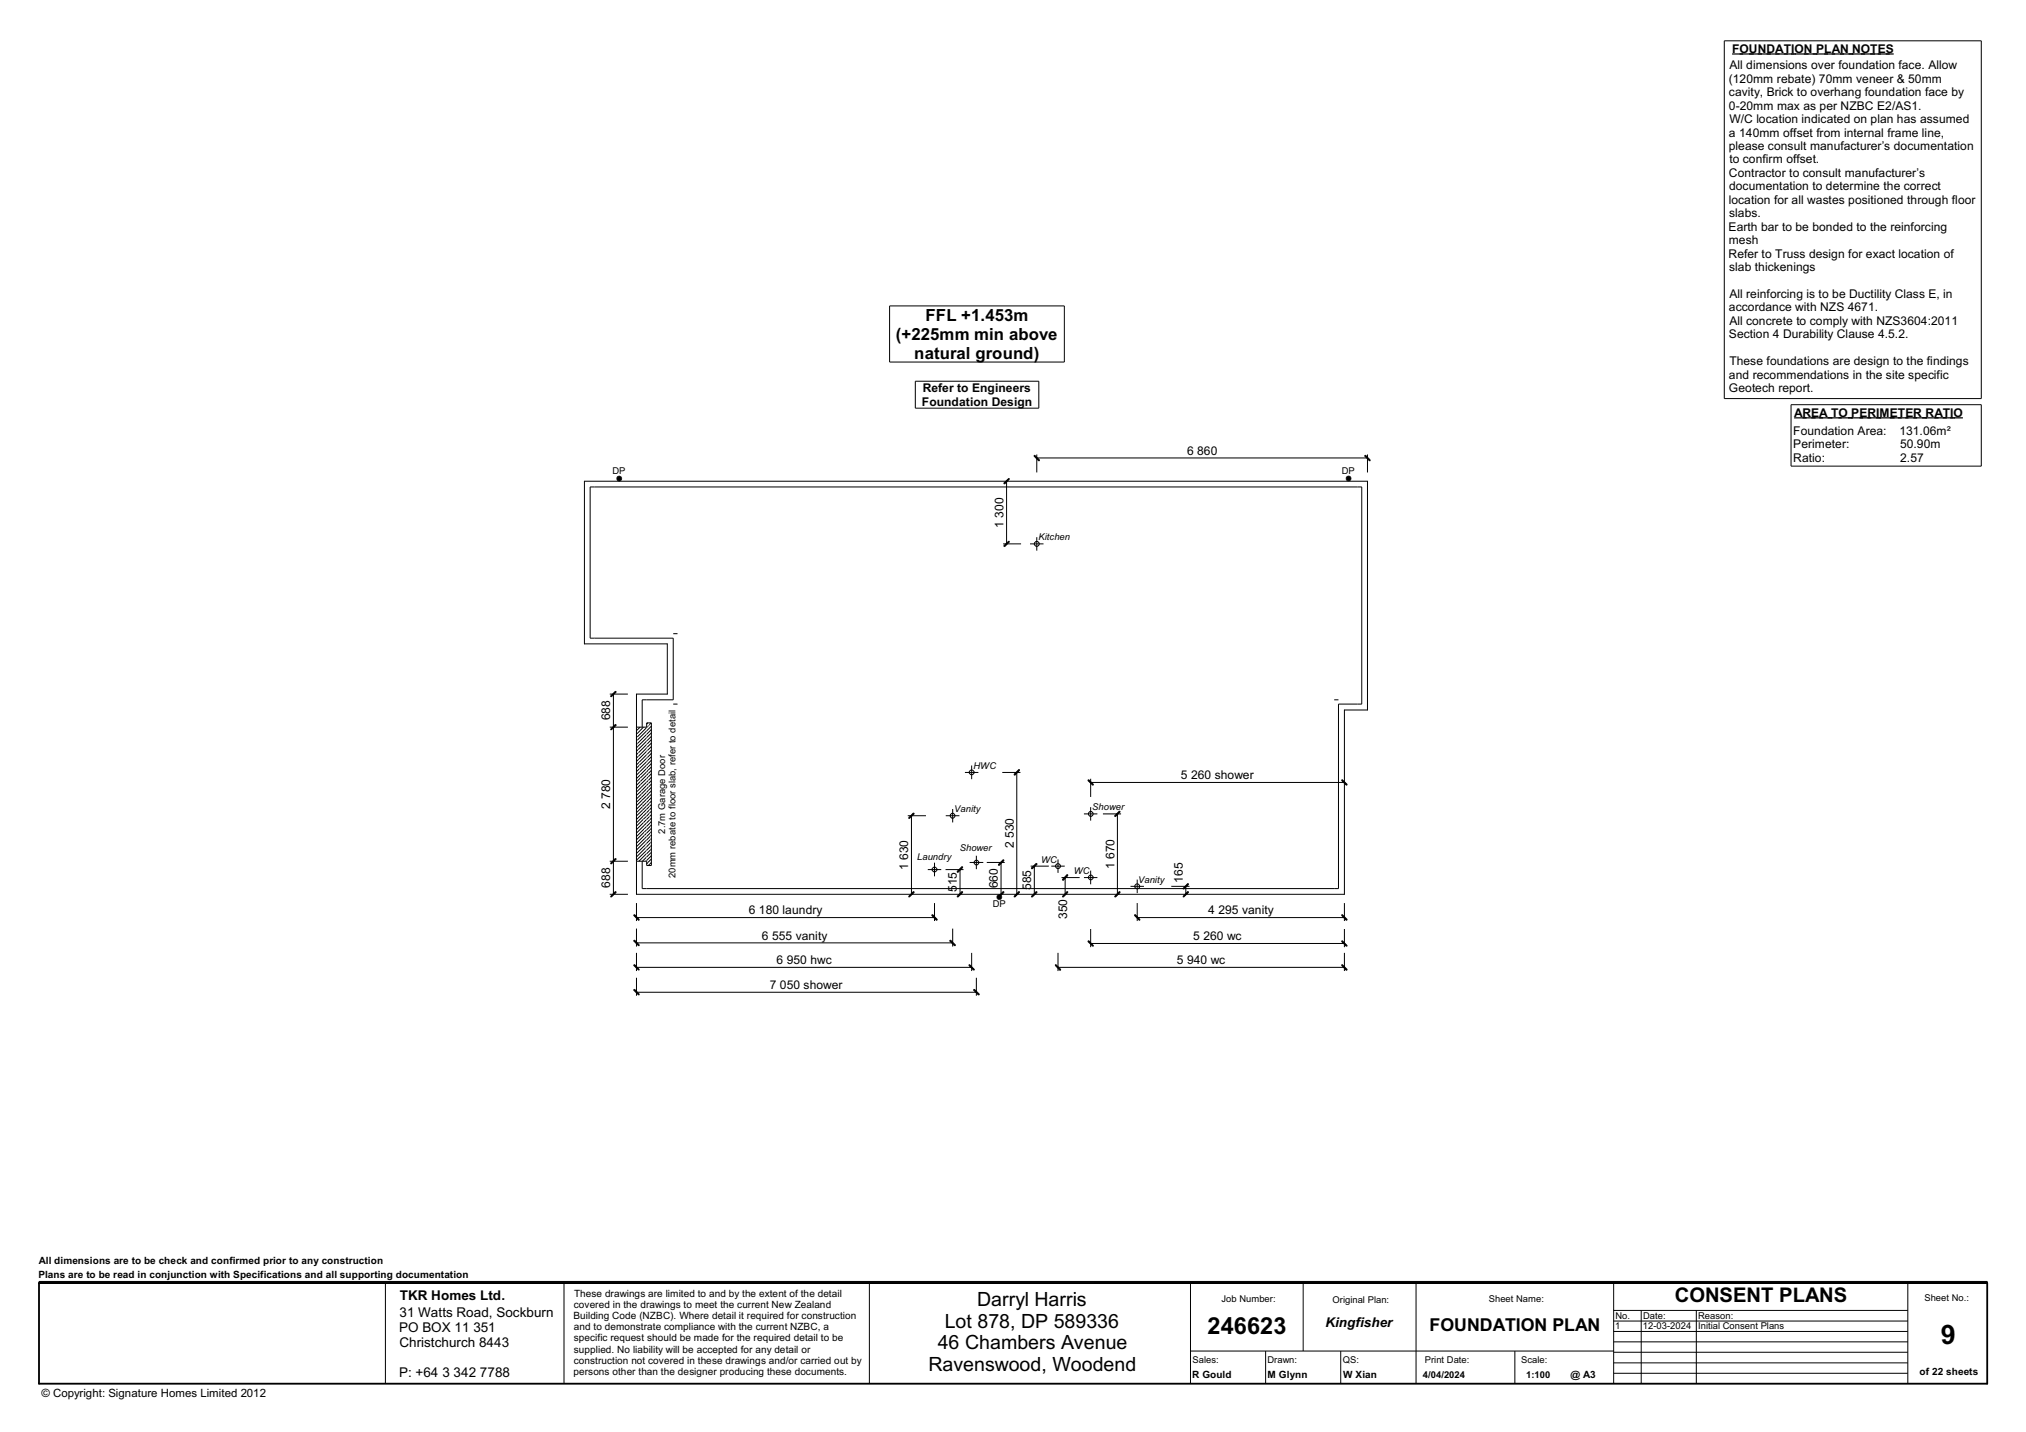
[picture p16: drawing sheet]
<svg xmlns="http://www.w3.org/2000/svg" width="420mm" height="297mm" viewBox="0 0 420 297" stroke-linecap="round" stroke-linejoin="round" font-family="sans-serif">
<defs><g id="words">
<text font-size="5.6" x="402.5" y="278.8">9</text>
<text font-size="4.9" x="250.4" y="276.7">246623</text>
<text font-size="4.2" x="347.3" y="270.1">CONSENT PLANS</text>
<g font-size="4.1">
<text x="195.9" y="275.4">Lot 878, DP 589336</text>
<text x="202.6" y="270.8">Darryl Harris</text>
<text x="194.5" y="279.9">46 Chambers Avenue</text>
<text x="192.5" y="284.4">Ravenswood, Woodend</text>
</g>
<text font-size="3.7" x="296.5" y="276.1">FOUNDATION PLAN</text>
<g font-size="3.5">
<text x="185.8" y="70.5">(+225mm min above</text>
<text x="191.9" y="66.6">FFL +1.453m</text>
<text x="189.6" y="74.4">natural ground)</text>
</g>
<g font-size="2.8">
<text x="82.9" y="269.6">TKR Homes Ltd.</text>
<text x="82.8" y="273.2">31 Watts Road, Sockburn</text>
<text x="274.9" y="275.3">Kingfisher</text>
<text x="82.8" y="276.3">PO BOX 11 351</text>
<text x="82.8" y="279.4">Christchurch 8443</text>
<text x="82.8" y="285.6">P: +64 3 342 7788</text>
</g>
<g font-size="2.5">
<text x="359.2" y="11">FOUNDATION PLAN NOTES</text>
<text x="358.5" y="17.1">(120mm rebate) 70mm veneer &amp; 50mm</text>
<text x="358.6" y="14.4">All dimensions over foundation face. Allow</text>
<text x="358.6" y="19.9">cavity, Brick to overhang foundation face by</text>
<text x="358.6" y="22.7">0-20mm max as per NZBC E2/AS1.</text>
<text x="358.6" y="28.3">a 140mm offset from internal frame line,</text>
<text x="358.6" y="25.5">W/C location indicated on plan has assumed</text>
<text x="358.5" y="31.1">please consult manufacturer9s documentation</text>
<text x="358.6" y="33.9">to confirm offset.</text>
<text x="358.6" y="36.7">Contractor to consult manufacturer9s</text>
<text x="358.6" y="39.5">documentation to determine the correct</text>
<text x="358.5" y="47.8">Earth bar to be bonded to the reinforcing</text>
<text x="358.5" y="42.2">location for all wastes positioned through floor</text>
<text x="358.6" y="45">slabs.</text>
<text x="358.5" y="53.4">Refer to Truss design for exact location of</text>
<text x="358.5" y="50.6">mesh</text>
<text x="358.6" y="56.2">slab thickenings</text>
<text x="358.6" y="64.6">accordance with NZS 4671.</text>
<text x="358.6" y="61.8">All reinforcing is to be Ductility Class E, in</text>
<text x="358.6" y="70.2">Section 4 Durability Clause 4.5.2.</text>
<text x="358.6" y="67.4">All concrete to comply with NZS3604:2011</text>
<text x="358.6" y="75.7">These foundations are design to the findings</text>
<text x="191.3" y="81.4">Refer to Engineers</text>
<text x="358.6" y="78.5">and recommendations in the site specific</text>
<text x="358.6" y="81.3">Geotech report.</text>
<text x="191.2" y="84.2">Foundation Design</text>
<text x="372.1" y="86.5">AREA TO PERIMETER RATIO</text>
<text x="246.2" y="94.4">6 860</text>
<text x="371.9" y="90.2">Foundation Area:</text>
<text x="371.9" y="93">Perimeter:</text>
<text x="371.9" y="95.8">Ratio:</text>
<text x="393.9" y="90.2">131.06m²</text>
<text x="394" y="93">50.90m</text>
<text x="394.1" y="95.8">2.57</text>
<text x="208.1" y="109.5" transform="rotate(-90 208.1 109.5)">1 300</text>
<text x="126.5" y="149.4" transform="rotate(-90 126.5 149.4)">688</text>
<text x="244.9" y="161.7">5 260 shower</text>
<text x="126.5" y="167.9" transform="rotate(-90 126.5 167.9)">2 780</text>
<text x="210.2" y="176" transform="rotate(-90 210.2 176)">2 530</text>
<text x="126.5" y="184.1" transform="rotate(-90 126.5 184.1)">688</text>
<text x="188.3" y="180.6" transform="rotate(-90 188.3 180.6)">1 630</text>
<text x="198.4" y="185" transform="rotate(-90 198.4 185)">515</text>
<text x="207" y="184.3" transform="rotate(-90 207 184.3)">660</text>
<text x="213.8" y="184.7" transform="rotate(-90 213.8 184.7)">585</text>
<text x="231.1" y="180.3" transform="rotate(-90 231.1 180.3)">1 670</text>
<text x="245.3" y="183.1" transform="rotate(-90 245.3 183.1)">165</text>
<text x="155.3" y="189.7">6 180 laundry</text>
<text x="221.3" y="190.7" transform="rotate(-90 221.3 190.7)">350</text>
<text x="250.6" y="189.7">4 295 vanity</text>
<text x="158" y="194.9">6 555 vanity</text>
<text x="247.4" y="195.1">5 260 wc</text>
<text x="161" y="200">6 950 hwc</text>
<text x="244.1" y="200">5 940 wc</text>
<text x="159.6" y="205.1">7 050 shower</text>
</g>
<text font-size="2.4" x="8.6" y="289.7">© Copyright: Signature Homes Limited 2012</text>
<g font-size="2.1">
<text x="8.1" y="262.3">All dimensions are to be check and confirmed prior to any construction</text>
<text x="8" y="265.1">Plans are to be read in conjunction with Specifications and all supporting documentation</text>
<text x="119" y="268.9">These drawings are limited to and by the extent of the detail</text>
<text x="118.9" y="273.6">Building Code (NZBC). Where detail it required for construction</text>
<text x="119" y="271.3">covered in the drawings to meet the current New Zealand</text>
<text x="119" y="275.9">and to demonstrate compliance with the current NZBC, a</text>
<text x="119" y="278.3">specific request should be made for the required detail to be</text>
<text x="119" y="280.6">supplied. No liability will be accepted for any detail or</text>
<text x="119" y="285.2">persons other than the designer producing these documents.</text>
<text x="119" y="282.9">construction not covered in these drawings and/or carried out by</text>
<text x="247.2" y="285.9">R Gould</text>
<text x="262.9" y="285.9">M Glynn</text>
<text x="278.6" y="285.9">W Xian</text>
<text x="325.7" y="285.9">@ A3</text>
<text x="398.1" y="285.2">of 22 sheets</text>
</g>
<g font-size="1.9">
<text x="127" y="98.4">DP</text>
<text x="278.3" y="98.3">DP</text>
<text x="215.4" y="111.9">Kitchen</text>
<text x="201.9" y="159.6">HWC</text>
<text x="137.9" y="172.9" transform="rotate(-90 137.9 172.9)">2.7m Garage Door</text>
<text x="197.9" y="168.4">Vanity</text>
<text x="226.5" y="168.1">Shower</text>
<text x="190.2" y="178.4">Laundry</text>
<text x="199.1" y="176.6">Shower</text>
<text x="215.9" y="179.1">WC</text>
<text x="140.1" y="182.1" transform="rotate(-90 140.1 182.1)">20mm rebate to floor slab, refer to detail</text>
<text x="222.7" y="181.2">WC</text>
<text x="236.1" y="183.1">Vanity</text>
<text x="205.9" y="188.2">DP</text>
<text x="399.1" y="269.9">Sheet No.:</text>
<text x="253.3" y="270.1">Job Number:</text>
<text x="276.4" y="270.3">Original Plan:</text>
<text x="308.7" y="270.1">Sheet Name:</text>
<text x="335" y="275.8">1</text>
<text x="335" y="273.6">No.</text>
<text x="340.7" y="275.8">12-03-2024</text>
<text x="340.7" y="273.6">Date:</text>
<text x="352.2" y="273.6">Reason:</text>
<text x="352.2" y="275.8">Initial Consent Plans</text>
<text x="247.3" y="282.7">Sales:</text>
<text x="262.8" y="282.7">Drawn:</text>
<text x="278.5" y="282.7">QS:</text>
<text x="295.1" y="285.8">4/04/2024</text>
<text x="295.5" y="282.7">Print Date:</text>
<text x="315.5" y="282.8">Scale:</text>
<text x="316.5" y="285.8">1:100</text>
</g>
</g></defs>
<path d="M8.1 266.1h404v20.9h-404z" fill="none" stroke="#000" stroke-width=".38"/>
<g fill="none" stroke="#000" stroke-width=".21">
<path d="M357.6 8.5h53.3v74.2h-53.3zM121.2 99.8h162.4v47.5h-4.8v38.2h-146.8v-41.5h6.4v-10.4h-17.2zM127.9 99.4l.1 .1M128 99.1h-.1M128.1 98.8v.1M128.3 99.8l-.3-.3v-.5l.3-.2h.3l.3 .3v.3l-.4 .4M128.7 98.8h.1M128.8 99h.1M279.2 99l.3-.2h.4l.3 .3-.1 .4-.2 .2h-.4l-.3-.3zM279.2 99.5h.1M279.3 98.9h.1M279.4 98.8v.1"/>
<path d="M279.4 99.7h.1M279.7 99.7h.1M280 99.7h.1M280.1 99.5v.1M371.4 83.9h39.5v12.8h-39.5zM122.4 101h160v45h-4.8v38.3h-144.4v-39.1h6.4v-12.8h-17.2zM213.6 112.8h2.8M215 111.4v2.8M139.6 131.4h.9M139.6 146h.9M201.5 158.8v2.8M276.7 145.2h.9"/>
<path d="M193.8 178.9v2.9M196.1 169.2h2.9M197.6 167.8v2.8M200.1 160.2h2.8M201.1 178.9h2.8M202.5 177.5v2.8M218 179.7h2.8M219.4 178.3v2.8M224.8 168.8h2.8M226.2 167.4v2.8M192.4 180.4h2.8M206.8 185.8l.2-.2h.5l.2 .2"/>
<path d="M206.8 185.9v.3l.2 .3h.5M206.8 185.8v.1M206.8 186.4h.1M206.8 185.8h.1M207 186.5l.1 .1M207.1 185.6h.1M207.4 185.6h.1M207.5 186.5l-.1 .1M207.5 186.5h.1M207.6 186.4h.1M207.7 185.9v.3l-.1 .3M207.7 185.8v.1"/>
<path d="M224.8 182h2.8M226.2 180.6v2.8M234.4 183.9h2.8M235.8 182.5v2.8M8.1 265.8h404v.3h-404zM79.9 266.1v20.9M117 266.1v20.9M180.3 266.1v20.9M246.9 266.1v20.9M270.3 266.1v14.1M293.7 266.1v20.9M334.6 271.8h61"/>
<path d="M334.6 266.1v20.9M395.6 266.1v20.9M246.9 280.2h87.7M262.5 280.2v6.8M278 280.2v6.8M314.2 280.2v6.8"/>
<circle cx="215" cy="112.8" r=".51"/>
<circle cx="197.6" cy="169.2" r=".5"/>
<circle cx="201.5" cy="160.2" r=".5"/>
<circle cx="202.5" cy="178.9" r=".49"/>
<circle cx="219.4" cy="179.7" r=".51"/>
<circle cx="226.2" cy="168.8" r=".49"/>
<circle cx="193.8" cy="180.4" r=".5"/>
<circle cx="226.2" cy="182" r=".49"/>
<circle cx="235.8" cy="183.9" r=".51"/>
</g>
<path d="M8.1 266h404" fill="none" stroke="#000" stroke-width=".34"/>
<g fill="#000">
<circle cx="128.4" cy="99.3" r=".5"/>
<circle cx="279.7" cy="99.3" r=".49"/>
<circle cx="207.2" cy="186.1" r=".5"/>
</g>
<path d="M134.1 178.6l1 .9h-1z" fill="#fff"/>
<path d="M134.4 178.9l-.3 .3M134.7 179.2l-.2 .3" fill="none" stroke="#000" stroke-width=".21"/>
<path d="M132 150.8l2.1 27.8h-2.1z" fill="#fff"/>
<g fill="none" stroke="#000" stroke-width=".21">
<path d="M132 151.5v.1M132.1 152.2l-.1 .1M132.2 152.9l-.2 .1M132.2 153.5l-.2 .2M132.2 154.2l-.2 .2M132.3 154.8l-.3 .3M132.3 155.5l-.3 .3M132.4 156.1l-.4 .4M132.5 156.8l-.5 .4M132.5 157.4l-.5 .5M132.5 158.1l-.5 .6M132.6 158.7l-.6 .6"/>
<path d="M132.6 159.4l-.6 .7M132.7 160.1l-.7 .7M132.8 160.7l-.8 .8M132.8 161.4l-.8 .8M132.8 162.1l-.8 .8M132.9 162.7l-.9 .9M132.9 163.4l-.9 .9M133 164l-1 1M133.1 164.7l-1.1 1M133.1 165.4l-1.1 1M133.1 166l-1.1 1.1M133.2 166.7l-1.2 1.2"/>
<path d="M133.3 167.3l-1.3 1.3M133.3 168l-1.3 1.2M133.3 168.6l-1.3 1.4M133.4 169.3l-1.4 1.4M133.4 169.9l-1.4 1.5M133.5 170.6l-1.5 1.5M133.6 171.2l-1.6 1.6M133.6 171.9l-1.6 1.6M133.6 172.6l-1.6 1.6M133.7 173.2l-1.7 1.7M133.7 173.9l-1.7 1.7M133.8 174.5l-1.8 1.8"/>
<path d="M133.9 175.2l-1.9 1.8M133.9 175.9l-1.9 1.9M133.9 176.5l-1.9 1.9M134 177.2l-1.5 1.4M134 177.8l-.8 .8M134.1 178.5l-.2 .1"/>
</g>
<path d="M132 150.8h2.1v27.8z" fill="#fff"/>
<g fill="none" stroke="#000" stroke-width=".21">
<path d="M132 150.8v.1M132.8 150.8l-.8 .7M133.4 150.8l-1.3 1.4M134.1 159.4l-1.3 1.3M134.1 158.7l-1.4 1.4M134.1 158l-1.5 1.4M134.1 157.3l-1.5 1.4M134.1 156.5l-1.6 1.6M134.1 155.8l-1.6 1.6M134.1 155.2l-1.6 1.6M134.1 154.4l-1.7 1.7M134.1 153.7l-1.8 1.8"/>
<path d="M134.1 153l-1.8 1.8M134.1 152.3l-1.9 1.9M134.1 151.6l-1.9 1.9M134.1 150.9l-1.9 2M134.1 178.5h.1M134.1 177.8h-.1M134.1 177.1l-.1 .1M134.1 176.4l-.2 .1M134.1 175.6l-.2 .3M134.1 174.9l-.2 .3M134.1 174.2l-.3 .3M134.1 173.5l-.4 .4"/>
<path d="M134.1 172.8l-.4 .4M134.1 172.1l-.5 .5M134.1 171.4l-.5 .5M134.1 170.7l-.5 .5M134.1 170l-.6 .6M134.1 169.3l-.7 .6M134.1 168.6l-.7 .7M134.1 167.9l-.8 .7M134.1 167.2l-.8 .8M134.1 166.5l-.8 .8M134.1 165.7l-.9 1M134.1 165.1l-1 .9"/>
<path d="M134.1 164.3l-1 1.1M134.1 163.6l-1 1.1M134.1 162.9l-1.1 1.1M134.1 162.2l-1.2 1.2M134.1 161.5l-1.2 1.2M134.1 160.8l-1.3 1.3M134.1 160.1l-1.3 1.3"/>
</g>
<path d="M134.1 150.8l1 28.7-1-.9z" fill="#fff"/>
<g fill="none" stroke="#000" stroke-width=".21">
<path d="M134.1 150.9h.1M134.2 153h-.1M134.2 152.3h-.1M134.2 153.6l-.1 .1M134.2 155l-.1 .2M134.2 154.3l-.1 .1M134.3 156.4l-.2 .1M134.3 155.7l-.2 .1M134.3 157.7l-.2 .3M134.3 157.1l-.2 .2M134.4 158.4l-.3 .3M134.4 159.8l-.3 .3"/>
<path d="M134.4 159.1l-.3 .3M134.5 161.2l-.4 .3M134.5 160.4l-.4 .4M134.5 162.5l-.4 .4M134.5 161.8l-.4 .4M134.5 163.9l-.4 .4M134.5 163.2l-.4 .4M134.6 164.5l-.5 .6M134.6 165.9l-.5 .6M134.6 165.2l-.5 .5M134.7 167.3l-.6 .6M134.7 166.6l-.6 .6"/>
<path d="M134.7 168.7l-.6 .6M134.7 168l-.6 .6M134.7 169.3l-.6 .7M134.8 170.7l-.7 .7M134.8 170l-.7 .7M134.8 172.1l-.7 .7M134.8 171.4l-.7 .7M134.9 173.4l-.8 .8M134.9 172.8l-.8 .7M134.9 174.8l-.8 .8M134.9 174.1l-.8 .8M135 175.5l-.9 .9"/>
<path d="M135 176.9l-.9 .9M135 176.2l-.9 .9M135 178.2l-.6 .7M135 177.5l-.9 1M135.1 178.9l-.4 .3"/>
</g>
<path d="M134.1 150.8l1-.9v29.6z" fill="#fff"/>
<g fill="none" stroke="#000" stroke-width=".21">
<path d="M134.7 150.3l-.6 .6M135.1 159.8l-.6 .6M135.1 159.1l-.7 .7M135.1 158.4l-.7 .7M135.1 157.7l-.7 .7M135.1 157l-.8 .7M135.1 156.3l-.8 .8M135.1 155.6l-.8 .8M135.1 154.9l-.8 .8M135.1 154.1l-.9 .9M135.1 153.4l-.9 .9M135.1 152.7l-.9 .9"/>
<path d="M135.1 152l-.9 1M135.1 151.3l-.9 1M135.1 150.6l-1 1M135.1 178.2h-.1M135.1 177.5h-.1M135.1 176.8l-.1 .1M135.1 176.1l-.1 .1M135.1 175.3l-.1 .2M135.1 174.7l-.2 .1M135.1 173.9l-.2 .2M135.1 173.2l-.2 .2M135.1 172.5l-.2 .3"/>
<path d="M135.1 171.8l-.3 .3M135.1 171.1l-.3 .3M135.1 170.4l-.3 .3M135.1 169.7l-.3 .3M135.1 169l-.4 .3M135.1 168.3l-.4 .4M135.1 167.6l-.4 .4M135.1 166.9l-.4 .4M135.1 166.2l-.4 .4M135.1 165.4l-.5 .5M135.1 164.8l-.5 .4M135.1 164l-.5 .5"/>
<path d="M135.1 163.3l-.6 .6M135.1 162.6l-.6 .6M135.1 161.9l-.6 .6M135.1 161.2l-.6 .6M135.1 160.5l-.6 .7"/>
</g>
<path d="M134.1 149.9h1l-1 .9z" fill="#fff"/>
<g fill="none" stroke="#000" stroke-width=".21">
<path d="M208.7 99.8v13M214.5 94.4l1.1 1.1-.2 .1-1-1zM215 94.3v3.7M215 95h68.6M283.2 94.4l1 1.1-.1 .1-1.1-1zM283.6 94.3v3.7M208 112.8h3.8M208.2 113.2l1-1 .1 .2-1 1zM208.2 100.2l1-1 .1 .2-1 1zM126.4 150.8h3.8M126.4 144h3.8M127.2 144v41.5"/>
<path d="M127.6 150.2l.2 .2-1.1 1-.1-.1zM127.6 143.4l.2 .1-1.1 1.1-.1-.2zM132 150.8h2.1v-.9h1v29.6h-1v-.9h-2.1zM134.4 149.9l-.3 .3M135 149.9l-.3 .4M211.3 159.6l.2 .2-1.1 1-.1-.1zM126.4 178.6h3.8M126.6 179.1l1-1 .2 .1-1.1 1zM188.3 169.2h3.7M189 169.2v16.3M189.4 168.6l.2 .2-1 1-.2-.1zM199.5 179.7l.2 .2-1.1 1.1-.1-.2z"/>
<path d="M204.6 178.9h3.8M207.6 178.9v6.6M207.9 160.2h3.7M208.1 178.3l.1 .2-1 1-.2-.1zM210.9 160.2v25.3M213.7 179.7h3.8M214.5 179.7v5.8M225.8 161.7l1 1-.1 .2-1.1-1zM226.2 161.5v3.8M226.2 162.3h52.6M228.7 168.8h3.8M231.1 169.2l1.1-1 .1 .2-1 1z"/>
<path d="M231.7 168.8v16.7M278.3 161.7l1.1 1-.2 .2-1-1zM126.4 185.5h3.8M127.6 184.9l.2 .2-1.1 1-.1-.1zM131.4 189.9l.2-.2 1 1.1-.1 .1zM131.4 195.2l.2-.2 1 1-.1 .2zM132 187.3v3.8M132 192.6v3.7M132 197.7v3.7M132 190.3h61.8M132 195.6h65.6M189.4 184.9l.2 .2-1 1-.2-.1z"/>
<path d="M193.2 189.9l.2-.2 1 1.1-.2 .1zM193.8 187.3v3.8M196.1 180.4h3.7M196.9 195.2l.2-.2 1.1 1-.2 .2zM197.6 192.6v3.7M199.1 180.4v5.1M199.5 184.9l.2 .2-1.1 1-.1-.1zM201.5 197.7v3.7M208.1 184.9l.1 .2-1 1-.2-.1zM211.3 184.9l.2 .2-1.1 1-.1-.1zM213.9 180.1l1-1 .2 .1-1.1 1.1zM214.9 184.9l.2 .2-1.1 1-.1-.1z"/>
<path d="M219.4 197.7v3.7M220.1 182h3.8M220.9 182v3.5M221.3 184.9l.2 .2-1 1-.2-.1zM221.3 181.4l.2 .2-1 1-.2-.1zM225.8 195.1l1 1.1-.1 .1-1.1-1zM226.2 192.7v3.8M226.2 195.7h52.6M232.2 184.9l.1 .2-1 1-.2-.1zM235.2 189.9l.2-.2 1 1.1-.1 .1zM235.8 187.3v3.8M235.8 190.3h43"/>
<path d="M242.9 183.9h3.8M245.9 183.9v1.6M246.3 184.9l.2 .2-1.1 1-.1-.1zM246.3 183.3l.2 .1-1.1 1-.1-.1zM278.3 189.7l1.1 1.1-.2 .1-1-1zM278.3 195.1l1.1 1.1-.2 .1-1-1zM278.8 187.3v3.8M278.8 192.7v3.8M278.8 197.7v3.7M131.4 200.2l.2-.1 1 1-.1 .2zM131.4 205.4l.2-.2 1 1-.1 .2zM132 202.8v3.7"/>
<path d="M132 200.7h69.5M132 205.8h70.5M201 200.1l1.1 1-.2 .2-1-1.1zM201.9 205.4l.2-.2 1 1-.2 .2zM202.5 202.8v3.7M218.9 200.1l1.1 1-.2 .2-1-1.1zM219.4 200.7h59.4M278.3 200.1l1.1 1-.2 .2-1-1.1z"/>
</g>
<g fill="#000">
<path d="M208.2 100.2l1-1 .1 .2-1 1z" fill-rule="evenodd"/>
<path d="M214.5 94.4l1.1 1.1-.2 .1-1-1z" fill-rule="evenodd"/>
<path d="M283.2 94.4l1 1.1-.1 .1-1.1-1z" fill-rule="evenodd"/>
<path d="M208.2 113.2l1-1 .1 .2-1 1z" fill-rule="evenodd"/>
<path d="M127.6 150.2l.2 .2-1.1 1-.1-.1z" fill-rule="evenodd"/>
<path d="M126.6 144.4l1-1 .2 .1-1.1 1.1z" fill-rule="evenodd"/>
<path d="M210.3 160.7l1-1.1 .2 .2-1.1 1z" fill-rule="evenodd"/>
<path d="M126.6 179.1l1-1 .2 .1-1.1 1z" fill-rule="evenodd"/>
<path d="M189.4 168.6l.2 .2-1 1-.2-.1z" fill-rule="evenodd"/>
<path d="M198.5 180.8l1-1.1 .2 .2-1.1 1.1z" fill-rule="evenodd"/>
<path d="M207 179.4l1.1-1.1 .1 .2-1 1z" fill-rule="evenodd"/>
<path d="M213.9 180.1l1-1 .2 .1-1.1 1.1z" fill-rule="evenodd"/>
<path d="M225.8 161.7l1 1-.1 .2-1.1-1z" fill-rule="evenodd"/>
<path d="M231.1 169.2l1.1-1 .1 .2-1 1z" fill-rule="evenodd"/>
<path d="M278.3 161.7l1.1 1-.2 .2-1-1z" fill-rule="evenodd"/>
<path d="M127.6 184.9l.2 .2-1.1 1-.1-.1z" fill-rule="evenodd"/>
<path d="M131.4 189.9l.2-.2 1 1.1-.1 .1z" fill-rule="evenodd"/>
<path d="M131.4 195.2l.2-.2 1 1-.1 .2z" fill-rule="evenodd"/>
<path d="M189.4 184.9l.2 .2-1 1-.2-.1z" fill-rule="evenodd"/>
<path d="M193.2 189.9l.2-.2 1 1.1-.2 .1z" fill-rule="evenodd"/>
<path d="M196.9 195.2l.2-.2 1.1 1-.2 .2z" fill-rule="evenodd"/>
<path d="M199.5 184.9l.2 .2-1.1 1-.1-.1z" fill-rule="evenodd"/>
<path d="M208.1 184.9l.1 .2-1 1-.2-.1z" fill-rule="evenodd"/>
<path d="M211.3 184.9l.2 .2-1.1 1-.1-.1z" fill-rule="evenodd"/>
<path d="M214.9 184.9l.2 .2-1.1 1-.1-.1z" fill-rule="evenodd"/>
<path d="M221.3 184.9l.2 .2-1 1-.2-.1z" fill-rule="evenodd"/>
<path d="M221.3 181.4l.2 .2-1 1-.2-.1z" fill-rule="evenodd"/>
<path d="M225.8 195.1l1 1.1-.1 .1-1.1-1z" fill-rule="evenodd"/>
<path d="M232.2 184.9l.1 .2-1 1-.2-.1z" fill-rule="evenodd"/>
<path d="M235.2 189.9l.2-.2 1 1.1-.1 .1z" fill-rule="evenodd"/>
<path d="M246.3 184.9l.2 .2-1.1 1-.1-.1z" fill-rule="evenodd"/>
<path d="M246.3 183.3l.2 .1-1.1 1-.1-.1z" fill-rule="evenodd"/>
<path d="M278.3 189.7l1.1 1.1-.2 .1-1-1z" fill-rule="evenodd"/>
<path d="M278.3 195.1l1.1 1.1-.2 .1-1-1z" fill-rule="evenodd"/>
<path d="M131.4 200.2l.2-.1 1 1-.1 .2z" fill-rule="evenodd"/>
<path d="M131.4 205.4l.2-.2 1 1-.1 .2z" fill-rule="evenodd"/>
<path d="M201 200.1l1.1 1-.2 .2-1-1.1z" fill-rule="evenodd"/>
<path d="M201.9 205.4l.2-.2 1 1-.2 .2z" fill-rule="evenodd"/>
<path d="M218.9 200.1l1.1 1-.2 .2-1-1.1z" fill-rule="evenodd"/>
<path d="M278.3 200.1l1.1 1-.2 .2-1-1.1z" fill-rule="evenodd"/>
</g>
<path d="M189.8 79.1h25.6v5.6h-25.6z" fill-rule="evenodd" fill="#fff"/>
<path d="M184.5 63.5h36.2v11.6h-36.2zM189.8 79.1h25.6v5.6h-25.6zM334.6 274h61M334.6 276.2h61M334.6 278.3h61M340.4 271.8v15.2M351.8 271.8v15.2M334.6 280.5h61M334.6 282.7h61M334.6 284.9h61" fill="none" stroke="#000" stroke-width=".21"/>
<path d="M359.2 11.2h33.5M372.1 86.7h35" fill="none" stroke="#000" stroke-width=".25"/>
<use href="#words"/>
</svg>
